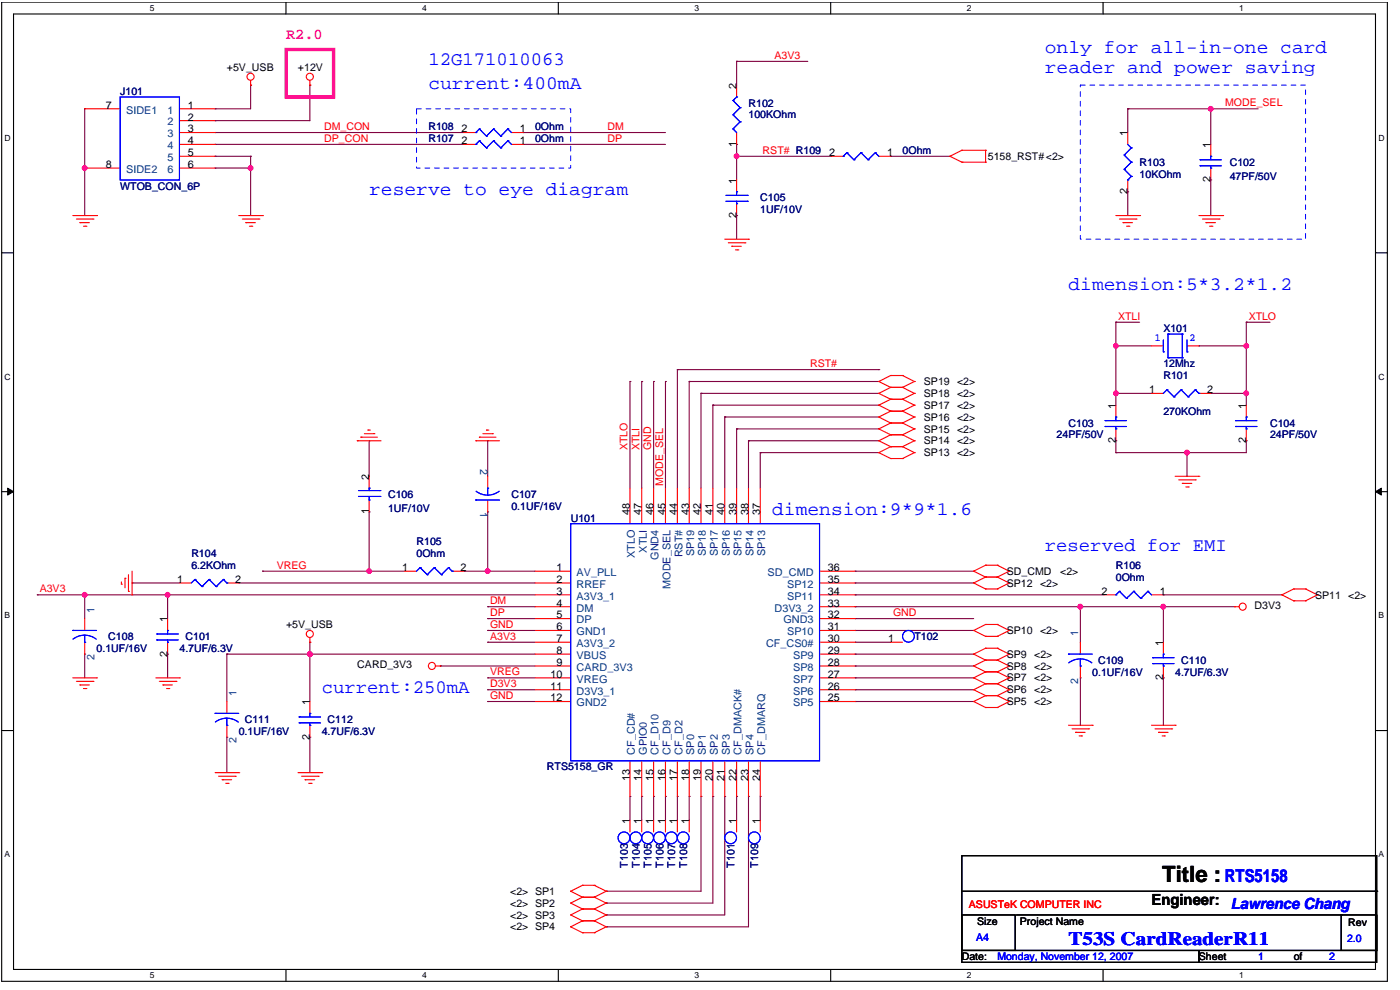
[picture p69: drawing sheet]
<svg xmlns="http://www.w3.org/2000/svg" width="297mm" height="210mm" viewBox="0 0 297 210" stroke-linecap="round" stroke-linejoin="round" font-family="sans-serif">
<defs><g id="words">
<text font-size="4.8" x="246.5" y="187.2">Title :</text>
<g font-size="4" fill="#00f">
<text x="221.7" y="11.2">only for all-in-one card</text>
<text x="90.9" y="13.7">12G171010063</text>
<text x="221.7" y="15.6">reader and power saving</text>
<text x="90.9" y="18.8">current:400mA</text>
<text x="78.3" y="41.4">reserve to eye diagram</text>
<text x="226.7" y="61.5">dimension:5*3.2*1.2</text>
<text x="163.8" y="109.3">dimension:9*9*1.6</text>
<text x="221.7" y="116.8">reserved for EMI</text>
<text x="68.3" y="147">current:250mA</text>
<text x="226.7" y="200.4">T53S CardReaderR11</text>
</g>
<text font-size="3.8" fill="#00f" x="259.9" y="187">RTS5158</text>
<text font-size="3.3" fill="#f0f" x="60.7" y="8.2">R2.0</text>
<text font-size="3.3" x="244.3" y="192">Engineer:</text>
<text font-size="3.3" fill="#00f" x="261.1" y="192.8">Lawrence Chang</text>
<g font-size="2.3">
<text x="22.5" y="23.1">7</text>
<text x="39.8" y="23.1">1</text>
<text x="156.2" y="18.8" transform="rotate(-90 156.2 18.8)">2</text>
<text x="39.8" y="28.1">3</text>
<text x="39.8" y="25.6">2</text>
<text x="97.9" y="28.1">2</text>
<text x="110.3" y="28.1">1</text>
<text x="239.2" y="28.9" transform="rotate(-90 239.2 28.9)">1</text>
<text x="22.5" y="35.6">8</text>
<text x="39.8" y="35.6">6</text>
<text x="39.8" y="33.1">5</text>
<text x="39.8" y="30.6">4</text>
<text x="97.9" y="30.6">2</text>
<text x="110.3" y="30.6">1</text>
<text x="156.2" y="31.2" transform="rotate(-90 156.2 31.2)">1</text>
<text x="175.9" y="33.1">2</text>
<text x="188.2" y="33.1">1</text>
<text x="256.8" y="31.4" transform="rotate(-90 256.8 31.4)">1</text>
<text x="156.2" y="38.9" transform="rotate(-90 156.2 38.9)">1</text>
<text x="239.2" y="41.2" transform="rotate(-90 239.2 41.2)">2</text>
<text x="256.8" y="38.7" transform="rotate(-90 256.8 38.7)">2</text>
<text x="156.2" y="46.3" transform="rotate(-90 156.2 46.3)">2</text>
<text x="243.8" y="83.4">1</text>
<text x="256.1" y="83.4">2</text>
<text x="236.7" y="86.7" transform="rotate(-90 236.7 86.7)">1</text>
<text x="264.4" y="86.7" transform="rotate(-90 264.4 86.7)">1</text>
<text x="236.7" y="94" transform="rotate(-90 236.7 94)">2</text>
<text x="264.4" y="94" transform="rotate(-90 264.4 94)">2</text>
<text x="78.3" y="101.8" transform="rotate(-90 78.3 101.8)">2</text>
<text x="78.3" y="109.1" transform="rotate(-90 78.3 109.1)">1</text>
<text x="133.6" y="109.3" transform="rotate(-90 133.6 109.3)">48</text>
<text x="136.1" y="109.3" transform="rotate(-90 136.1 109.3)">47</text>
<text x="138.6" y="109.3" transform="rotate(-90 138.6 109.3)">46</text>
<text x="141.2" y="109.3" transform="rotate(-90 141.2 109.3)">45</text>
<text x="143.7" y="109.3" transform="rotate(-90 143.7 109.3)">44</text>
<text x="146.2" y="109.3" transform="rotate(-90 146.2 109.3)">43</text>
<text x="148.7" y="109.3" transform="rotate(-90 148.7 109.3)">42</text>
<text x="151.2" y="109.3" transform="rotate(-90 151.2 109.3)">41</text>
<text x="153.7" y="109.3" transform="rotate(-90 153.7 109.3)">40</text>
<text x="156.2" y="109.3" transform="rotate(-90 156.2 109.3)">39</text>
<text x="158.8" y="109.3" transform="rotate(-90 158.8 109.3)">38</text>
<text x="161.3" y="109.3" transform="rotate(-90 161.3 109.3)">37</text>
<text x="37.6" y="123.6">1</text>
<text x="49.9" y="123.6">2</text>
<text x="85.3" y="121.1">1</text>
<text x="97.7" y="121.1">2</text>
<text x="118" y="121.1">1</text>
<text x="118" y="123.6">2</text>
<text x="175.6" y="121.1">36</text>
<text x="175.6" y="123.6">35</text>
<text x="35.5" y="132" transform="rotate(-90 35.5 132)">1</text>
<text x="118" y="126.2">3</text>
<text x="118" y="128.7">4</text>
<text x="118" y="131.2">5</text>
<text x="175.6" y="126.2">34</text>
<text x="175.6" y="128.7">33</text>
<text x="175.6" y="131.2">32</text>
<text x="233.7" y="126.2">2</text>
<text x="246" y="126.2">1</text>
<text x="118" y="133.7">6</text>
<text x="118" y="136.2">7</text>
<text x="175.6" y="133.7">31</text>
<text x="175.6" y="136.2">30</text>
<text x="188.4" y="136.2">1</text>
<text x="246.8" y="137" transform="rotate(-90 246.8 137)">1</text>
<text x="35.5" y="139.3" transform="rotate(-90 35.5 139.3)">2</text>
<text x="116.8" y="143.8">10</text>
<text x="118" y="138.7">8</text>
<text x="118" y="141.2">9</text>
<text x="175.6" y="138.7">29</text>
<text x="175.6" y="141.2">28</text>
<text x="175.6" y="143.8">27</text>
<text x="65.7" y="149.6" transform="rotate(-90 65.7 149.6)">1</text>
<text x="116.8" y="146.3">11</text>
<text x="116.8" y="148.8">12</text>
<text x="175.6" y="146.3">26</text>
<text x="175.6" y="148.8">25</text>
<text x="246.8" y="144.3" transform="rotate(-90 246.8 144.3)">2</text>
<text x="65.7" y="156.9" transform="rotate(-90 65.7 156.9)">2</text>
<text x="133.6" y="165.7" transform="rotate(-90 133.6 165.7)">13</text>
<text x="136.1" y="165.7" transform="rotate(-90 136.1 165.7)">14</text>
<text x="138.6" y="165.7" transform="rotate(-90 138.6 165.7)">15</text>
<text x="141.2" y="165.7" transform="rotate(-90 141.2 165.7)">16</text>
<text x="143.7" y="165.7" transform="rotate(-90 143.7 165.7)">17</text>
<text x="146.2" y="165.7" transform="rotate(-90 146.2 165.7)">18</text>
<text x="148.7" y="165.7" transform="rotate(-90 148.7 165.7)">19</text>
<text x="151.2" y="165.7" transform="rotate(-90 151.2 165.7)">20</text>
<text x="153.7" y="165.7" transform="rotate(-90 153.7 165.7)">21</text>
<text x="156.2" y="165.7" transform="rotate(-90 156.2 165.7)">22</text>
<text x="158.8" y="165.7" transform="rotate(-90 158.8 165.7)">23</text>
<text x="161.3" y="165.7" transform="rotate(-90 161.3 165.7)">24</text>
<text x="133.6" y="174.7" transform="rotate(-90 133.6 174.7)">1</text>
<text x="136.1" y="174.7" transform="rotate(-90 136.1 174.7)">1</text>
<text x="138.6" y="174.7" transform="rotate(-90 138.6 174.7)">1</text>
<text x="141.2" y="174.7" transform="rotate(-90 141.2 174.7)">1</text>
<text x="143.7" y="174.7" transform="rotate(-90 143.7 174.7)">1</text>
<text x="146.2" y="174.7" transform="rotate(-90 146.2 174.7)">1</text>
<text x="156.2" y="174.7" transform="rotate(-90 156.2 174.7)">1</text>
<text x="161.3" y="174.7" transform="rotate(-90 161.3 174.7)">1</text>
</g>
<g font-size="2.3" fill="#004080">
<text x="26.7" y="24.1">SIDE1</text>
<text x="35.6" y="29.1">3</text>
<text x="35.6" y="26.6">2</text>
<text x="35.6" y="24.1">1</text>
<text x="35.6" y="34.2">5</text>
<text x="35.6" y="31.6">4</text>
<text x="26.7" y="36.7">SIDE2</text>
<text x="35.6" y="36.7">6</text>
<text x="134.7" y="118.4" transform="rotate(-90 134.7 118.4)">XTLO</text>
<text x="137.2" y="117.2" transform="rotate(-90 137.2 117.2)">XTLI</text>
<text x="139.7" y="118.8" transform="rotate(-90 139.7 118.8)">GND4</text>
<text x="144.8" y="118.2" transform="rotate(-90 144.8 118.2)">RST#</text>
<text x="147.3" y="118" transform="rotate(-90 147.3 118)">SP19</text>
<text x="149.8" y="118" transform="rotate(-90 149.8 118)">SP18</text>
<text x="152.3" y="118" transform="rotate(-90 152.3 118)">SP17</text>
<text x="154.8" y="118" transform="rotate(-90 154.8 118)">SP16</text>
<text x="157.3" y="118" transform="rotate(-90 157.3 118)">SP15</text>
<text x="159.8" y="118" transform="rotate(-90 159.8 118)">SP14</text>
<text x="162.3" y="118" transform="rotate(-90 162.3 118)">SP13</text>
<text x="122.3" y="122.2">AV_PLL</text>
<text x="122.3" y="124.7">RREF</text>
<text x="142.2" y="125" transform="rotate(-90 142.2 125)">MODE_SEL</text>
<text x="162.8" y="122.2">SD_CMD</text>
<text x="167" y="124.7">SP12</text>
<text x="122.3" y="127.2">A3V3_1</text>
<text x="122.3" y="129.7">DM</text>
<text x="164.3" y="129.7">D3V3_2</text>
<text x="167" y="127.2">SP11</text>
<text x="122.3" y="132.2">DP</text>
<text x="122.3" y="134.8">GND1</text>
<text x="122.3" y="137.2">A3V3_2</text>
<text x="162.5" y="137.2">CF_CS0#</text>
<text x="166.2" y="132.2">GND3</text>
<text x="167" y="134.8">SP10</text>
<text x="122.3" y="139.8">VBUS</text>
<text x="122.3" y="142.3">CARD_3V3</text>
<text x="168.2" y="139.8">SP9</text>
<text x="168.2" y="142.3">SP8</text>
<text x="122.3" y="144.8">VREG</text>
<text x="122.3" y="147.3">D3V3_1</text>
<text x="122.3" y="149.8">GND2</text>
<text x="168.2" y="144.8">SP7</text>
<text x="168.2" y="147.3">SP6</text>
<text x="168.2" y="149.8">SP5</text>
<text x="134.7" y="160.1" transform="rotate(-90 134.7 160.1)">CF_CD#</text>
<text x="137.2" y="160.1" transform="rotate(-90 137.2 160.1)">GPIO0</text>
<text x="139.7" y="160.1" transform="rotate(-90 139.7 160.1)">CF_D10</text>
<text x="142.2" y="160.1" transform="rotate(-90 142.2 160.1)">CF_D9</text>
<text x="144.8" y="160.1" transform="rotate(-90 144.8 160.1)">CF_D2</text>
<text x="147.3" y="160.1" transform="rotate(-90 147.3 160.1)">SP0</text>
<text x="149.8" y="160.1" transform="rotate(-90 149.8 160.1)">SP1</text>
<text x="152.3" y="160.1" transform="rotate(-90 152.3 160.1)">SP2</text>
<text x="154.8" y="160.1" transform="rotate(-90 154.8 160.1)">SP3</text>
<text x="157.3" y="160.1" transform="rotate(-90 157.3 160.1)">CF_DMACK#</text>
<text x="159.8" y="160.1" transform="rotate(-90 159.8 160.1)">SP4</text>
<text x="162.3" y="160.1" transform="rotate(-90 162.3 160.1)">CF_DMARQ</text>
</g>
<g font-size="2.2">
<text x="48.1" y="15.1">+5V_USB</text>
<text x="63.2" y="15.1">+12V</text>
<text x="209.6" y="33.9">5158_RST#&lt;2&gt;</text>
<text x="196" y="81.7">SP19 &lt;2&gt;</text>
<text x="196" y="84.2">SP18 &lt;2&gt;</text>
<text x="196" y="86.7">SP17 &lt;2&gt;</text>
<text x="196" y="89.2">SP16 &lt;2&gt;</text>
<text x="196" y="91.8">SP15 &lt;2&gt;</text>
<text x="196" y="94.3">SP14 &lt;2&gt;</text>
<text x="196" y="96.8">SP13 &lt;2&gt;</text>
<text x="213.6" y="121.9">SD_CMD</text>
<text x="213.6" y="124.4">SP12 &lt;2&gt;</text>
<text x="224.9" y="121.9">&lt;2&gt;</text>
<text x="266.1" y="129.2">D3V3</text>
<text x="279" y="127">SP11 &lt;2&gt;</text>
<text x="60.7" y="133.2">+5V_USB</text>
<text x="213.6" y="134.5">SP10 &lt;2&gt;</text>
<text x="75.8" y="141.8">CARD_3V3</text>
<text x="213.6" y="139.5">SP9 &lt;2&gt;</text>
<text x="213.6" y="142.1">SP8 &lt;2&gt;</text>
<text x="213.6" y="144.6">SP7 &lt;2&gt;</text>
<text x="213.6" y="147.1">SP6 &lt;2&gt;</text>
<text x="213.6" y="149.6">SP5 &lt;2&gt;</text>
<text x="108.2" y="189.8">&lt;2&gt; SP1</text>
<text x="108.2" y="192.3">&lt;2&gt; SP2</text>
<text x="108.2" y="194.8">&lt;2&gt; SP3</text>
<text x="108.2" y="197.4">&lt;2&gt; SP4</text>
<text x="207.3" y="196.1">Size</text>
<text x="216.4" y="196.1">Project Name</text>
<text x="286" y="196.4">Rev</text>
<text x="204" y="203.6">Date:</text>
<text x="254.3" y="203.6">Sheet</text>
<text x="274.4" y="203.6">of</text>
</g>
<g font-size="2.2" fill="#f00">
<text x="164.3" y="12.5">A3V3</text>
<text x="259.9" y="22.6">MODE_SEL</text>
<text x="68.8" y="27.6">DM_CON</text>
<text x="128.9" y="27.6">DM</text>
<text x="68.8" y="30.1">DP_CON</text>
<text x="128.9" y="30.1">DP</text>
<text x="161.8" y="32.6">RST# R109</text>
<text x="237.2" y="67.8">XTLI</text>
<text x="264.9" y="67.8">XTLO</text>
<text x="171.9" y="77.9">RST#</text>
<text x="133.1" y="95.5" transform="rotate(-90 133.1 95.5)">XTLO</text>
<text x="135.6" y="95.5" transform="rotate(-90 135.6 95.5)">XTLI</text>
<text x="138.1" y="95.5" transform="rotate(-90 138.1 95.5)">GND</text>
<text x="140.7" y="103" transform="rotate(-90 140.7 103)">MODE_SEL</text>
<text x="8.4" y="125.7">A3V3</text>
<text x="58.7" y="120.7">VREG</text>
<text x="104" y="128.2">DM</text>
<text x="104" y="130.7">DP</text>
<text x="189.5" y="130.7">GND</text>
<text x="104" y="133.2">GND</text>
<text x="104" y="135.7">A3V3</text>
<text x="104" y="143.3">VREG</text>
<text x="104" y="148.3">GND</text>
<text x="104" y="145.8">D3V3</text>
<text x="205.5" y="192.6">ASUSTeK COMPUTER INC</text>
</g>
<g font-size="2.2" fill="#000080">
<text x="25.5" y="20.1">J101</text>
<text x="158.8" y="22.6">R102</text>
<text x="90.9" y="27.6">R108</text>
<text x="113.5" y="27.6">0Ohm</text>
<text x="158.8" y="25.1">100KOhm</text>
<text x="90.9" y="30.1">R107</text>
<text x="113.5" y="30.1">0Ohm</text>
<text x="191.5" y="32.7">0Ohm</text>
<text x="241.8" y="35.2">R103</text>
<text x="260.9" y="35.2">C102</text>
<text x="25.5" y="40.2">WTOB_CON_6P</text>
<text x="241.8" y="37.7">10KOhm</text>
<text x="260.9" y="38.2">47PF/50V</text>
<text x="161.3" y="42.7">C105</text>
<text x="161.3" y="45.2">1UF/10V</text>
<text x="246.8" y="70.4">X101</text>
<text x="246.8" y="77.9">12Mhz</text>
<text x="246.8" y="80.4">R101</text>
<text x="246.8" y="88">270KOhm</text>
<text x="224.1" y="93">24PF/50V</text>
<text x="226.7" y="90.5">C103</text>
<text x="269.4" y="90.5">C104</text>
<text x="269.4" y="93">24PF/50V</text>
<text x="82.3" y="105.6">C106</text>
<text x="108.5" y="105.6">C107</text>
<text x="82.3" y="108.6">1UF/10V</text>
<text x="108.5" y="108.1">0.1UF/16V</text>
<text x="121.1" y="110.6">U101</text>
<text x="40.6" y="118.2">R104</text>
<text x="88.4" y="115.6">R105</text>
<text x="88.4" y="118.2">0Ohm</text>
<text x="40.6" y="120.7">6.2KOhm</text>
<text x="236.7" y="120.7">R106</text>
<text x="236.7" y="123.2">0Ohm</text>
<text x="23" y="135.8">C108</text>
<text x="39.3" y="135.8">C101</text>
<text x="194" y="135.8">T102</text>
<text x="20.5" y="138.3">0.1UF/16V</text>
<text x="38.1" y="138.3">4.7UF/6.3V</text>
<text x="231.7" y="143.3">0.1UF/16V</text>
<text x="233" y="140.8">C109</text>
<text x="249.3" y="143.3">4.7UF/6.3V</text>
<text x="250.6" y="140.8">C110</text>
<text x="50.6" y="155.9">0.1UF/16V</text>
<text x="51.9" y="153.4">C111</text>
<text x="68.3" y="155.9">4.7UF/6.3V</text>
<text x="69.5" y="153.4">C112</text>
<text x="116" y="163.4">RTS5158_GR</text>
<text x="133.2" y="184" transform="rotate(-90 133.2 184)">T103</text>
<text x="135.7" y="184" transform="rotate(-90 135.7 184)">T104</text>
<text x="138.2" y="184" transform="rotate(-90 138.2 184)">T105</text>
<text x="140.7" y="184" transform="rotate(-90 140.7 184)">T106</text>
<text x="143.2" y="184" transform="rotate(-90 143.2 184)">T107</text>
<text x="145.8" y="184" transform="rotate(-90 145.8 184)">T108</text>
<text x="155.8" y="184" transform="rotate(-90 155.8 184)">T101</text>
<text x="160.9" y="184" transform="rotate(-90 160.9 184)">T109</text>
</g>
<g font-size="2.2" fill="#00f">
<text x="245" y="72.4">1</text>
<text x="252.3" y="72.4">2</text>
<text x="207.1" y="199.6">A4</text>
<text x="211.6" y="203.6">Monday, November 12, 2007</text>
<text x="266.9" y="203.6">1</text>
<text x="282" y="203.6">2</text>
<text x="285.8" y="199.9">2.0</text>
</g>
<g font-size="2.2" fill="#004080">
<text x="101.9" y="99.5" transform="rotate(90 101.9 99.5)">2</text>
<text x="101.9" y="108.6" transform="rotate(90 101.9 108.6)">1</text>
<text x="20" y="129.9" transform="rotate(-90 20 129.9)">1</text>
<text x="228.7" y="135" transform="rotate(-90 228.7 135)">1</text>
<text x="20" y="140" transform="rotate(-90 20 140)">2</text>
<text x="50.2" y="147.6" transform="rotate(-90 50.2 147.6)">1</text>
<text x="228.7" y="145" transform="rotate(-90 228.7 145)">2</text>
<text x="50.2" y="157.6" transform="rotate(-90 50.2 157.6)">2</text>
</g>
<g font-size="1.8">
<text x="31.8" y="2.3">5</text>
<text x="89.5" y="2.3">4</text>
<text x="147.3" y="2.3">3</text>
<text x="205.1" y="2.3">2</text>
<text x="262.9" y="2.3">1</text>
<text x="1" y="29.9">D</text>
<text x="292.4" y="29.9">D</text>
<text x="1" y="80.5">C</text>
<text x="292.4" y="80.5">C</text>
<text x="1" y="131.2">B</text>
<text x="292.4" y="131.2">B</text>
<text x="1" y="181.9">A</text>
<text x="292.4" y="181.9">A</text>
<text x="31.8" y="207.5">5</text>
<text x="89.5" y="207.5">4</text>
<text x="147.3" y="207.5">3</text>
<text x="205.1" y="207.5">2</text>
<text x="262.9" y="207.5">1</text>
</g>
</g></defs>
<path d="M.4 .4h293.9v207.8h-293.9zM2.9 3h288.9v202.6h-288.9z" fill="none" stroke="#000" stroke-width=".23"/>
<g fill="#fff">
<path d="M31.8 .7h1v2h-1z"/>
<path d="M31.8 205.9h1v2h-1z"/>
</g>
<path d="M60.7 .4v2.6M60.7 205.6v2.6" fill="none" stroke="#000" stroke-width=".23"/>
<g fill="#fff">
<path d="M89.5 .7h1v2h-1z"/>
<path d="M89.5 205.9h1v2h-1z"/>
</g>
<path d="M118.4 .4v2.6M118.4 205.6v2.6" fill="none" stroke="#000" stroke-width=".23"/>
<g fill="#fff">
<path d="M147.3 .7h1v2h-1z"/>
<path d="M147.3 205.9h1v2h-1z"/>
</g>
<path d="M176.2 .4v2.6M176.2 205.6v2.6" fill="none" stroke="#000" stroke-width=".23"/>
<g fill="#fff">
<path d="M205.1 .7h1v2h-1z"/>
<path d="M205.1 205.9h1v2h-1z"/>
</g>
<path d="M234 .4v2.6M234 205.6v2.6" fill="none" stroke="#000" stroke-width=".23"/>
<g fill="#fff">
<path d="M262.9 .7h1v2h-1z"/>
<path d="M262.9 205.9h1v2h-1z"/>
<path d="M1 28.3h1.3v2h-1.3z"/>
<path d="M292.4 28.3h1.3v2h-1.3z"/>
<path d="M1 78.9h1.3v2h-1.3z"/>
<path d="M292.4 78.9h1.3v2h-1.3z"/>
</g>
<path d="M.4 53.6h2.5M291.8 53.6h2.5" fill="none" stroke="#000" stroke-width=".23"/>
<g fill="#fff">
<path d="M1 129.6h1.2v2h-1.2z"/>
<path d="M292.4 129.6h1.2v2h-1.2z"/>
</g>
<path d="M.4 104.3h2.5M291.8 104.3h2.5" fill="none" stroke="#000" stroke-width=".23"/>
<path d="M1.6 103.6l1.3 .7-1.3 .7zM291.8 104.3l1.2-.7v1.4z" fill="#000"/>
<path d="M1.6 103.6l1.3 .7-1.3 .7zM291.8 104.3l1.2-.7v1.4z" fill="none" stroke="#000" stroke-width=".21"/>
<g fill="#fff">
<path d="M1 180.3h1.2v2h-1.2z"/>
<path d="M292.4 180.3h1.2v2h-1.2z"/>
</g>
<path d="M.4 155h2.5M291.8 155h2.5" fill="none" stroke="#000" stroke-width=".23"/>
<path d="M236.7 73.4h.1M236.7 73.4v10" fill="none" stroke="#800040" stroke-width=".23"/>
<circle cx="236.7" cy="73.4" r=".49" fill="#f0f"/>
<circle cx="236.7" cy="73.4" r=".49" fill="none" stroke="#f0f" stroke-width=".23"/>
<path d="M239.2 23.1h.1M239.2 23.1h17.7M264.4 73.4h.1M264.4 73.4v10M236.7 96h.1M236.7 96h15.1" fill="none" stroke="#800040" stroke-width=".23"/>
<circle cx="264.4" cy="73.4" r=".49" fill="#f0f"/>
<circle cx="264.4" cy="73.4" r=".49" fill="none" stroke="#f0f" stroke-width=".23"/>
<path d="M156.3 30.6h.1M156.3 33.2h.1M156.3 30.6v2.6M156.3 33.2h20.1" fill="none" stroke="#800040" stroke-width=".23"/>
<circle cx="156.3" cy="33.1" r=".49" fill="#f0f"/>
<circle cx="156.3" cy="33.1" r=".49" fill="none" stroke="#f0f" stroke-width=".23"/>
<path d="M156.3 13h.1M156.3 13v5.1M156.3 33.2h.1M156.3 33.2v5M256.9 38.2h.1M256.9 23.1h.1M256.9 23.1v7.5M256.9 38.2v7.5M256.9 23.1h10M156.3 45.7h.1M156.3 45.7v5" fill="none" stroke="#800040" stroke-width=".23"/>
<circle cx="256.8" cy="23.1" r=".49" fill="#f0f"/>
<circle cx="256.8" cy="23.1" r=".49" fill="none" stroke="#f0f" stroke-width=".23"/>
<path d="M239.2 40.7h.1M239.2 40.7v5M264.4 83.4h.1M264.4 83.4v2.5" fill="none" stroke="#800040" stroke-width=".23"/>
<circle cx="264.4" cy="83.4" r=".49" fill="#f0f"/>
<circle cx="264.4" cy="83.4" r=".49" fill="none" stroke="#f0f" stroke-width=".23"/>
<path d="M236.7 83.4h.1M236.7 83.4v2.5" fill="none" stroke="#800040" stroke-width=".23"/>
<circle cx="236.7" cy="83.4" r=".49" fill="#f0f"/>
<circle cx="236.7" cy="83.4" r=".49" fill="none" stroke="#f0f" stroke-width=".23"/>
<path d="M251.8 96h.1M251.8 96h12.6" fill="none" stroke="#800040" stroke-width=".23"/>
<circle cx="251.8" cy="96" r=".49" fill="#f0f"/>
<circle cx="251.8" cy="96" r=".49" fill="none" stroke="#f0f" stroke-width=".23"/>
<g fill="none" stroke="#800040" stroke-width=".23">
<path d="M18 35.6h.1M18 35.6v10.1M45.6 28.1h.1M45.6 30.6h.1M45.6 28.1h52.8M45.6 30.6h52.8M111 30.6h.1M111 28.1h.1M111 28.1h30.2M111 30.6h30.2M239.2 23.1h.1M239.2 23.1v5"/>
<path d="M236.7 68.4h.1M236.7 73.4h.1M236.7 68.4v5M236.7 68.4h5.1M236.7 73.4h7.6M254.3 73.4h.1M264.4 68.4h.1M264.4 68.4h5M264.4 68.4v5h-10.1M236.7 93.5h.1M236.7 83.4h.1M236.7 93.5v2.5"/>
<path d="M236.7 83.4h7.6M251.8 96h.1M251.8 96v5M256.9 83.4h.1M256.9 83.4h7.5M264.4 93.5h.1M264.4 93.5v2.5"/>
</g>
<circle cx="18" cy="35.6" r=".49" fill="#f0f"/>
<circle cx="18" cy="35.6" r=".49" fill="none" stroke="#f0f" stroke-width=".23"/>
<g fill="none" stroke="#800040" stroke-width=".23">
<path d="M18 23.1h.1M18 23.1v12.5M146.2 80.9h.1M146.2 80.9h40.2M146.2 80.9v22.7M148.7 83.4h.1M148.7 83.4h37.7M148.7 83.4v20.2M151.2 85.9h.1M151.2 85.9h35.2M151.2 85.9v17.7M153.7 88.5h.1"/>
<path d="M153.7 88.5h32.7M153.7 88.5v15.1M156.3 91h.1M156.3 91h30.1M156.3 91v12.6M158.8 93.5h.1M158.8 93.5h27.6M158.8 93.5v10.1M161.3 96h.1M161.3 96h25.1M161.3 96v7.6M48.1 138.8h.1"/>
<path d="M48.1 138.8h65.4M55.7 121.2h.1M55.7 121.2h22.6M65.7 136.2h.1M65.7 138.8h.1M65.7 136.2v2.6M98.4 121.2h.1M98.4 121.2h5.1M181.4 136.2h.1M181.4 136.2h7.5M246.8 128.7h.1M246.8 128.7h15.1"/>
<path d="M246.8 128.7v7.5M128.6 196.6h.1M128.6 189h.1M128.6 191.6h.1M128.6 194.1h.1M128.6 196.6h30.2M128.6 189h20.1M128.6 191.6h22.6M128.6 194.1h25.1"/>
</g>
<circle cx="65.7" cy="138.7" r=".5" fill="#f0f"/>
<circle cx="65.7" cy="138.7" r=".5" fill="none" stroke="#f0f" stroke-width=".23"/>
<path d="M18 126.2h.1M18 126.2h17.6" fill="none" stroke="#800040" stroke-width=".23"/>
<circle cx="18" cy="126.2" r=".5" fill="#f0f"/>
<circle cx="18" cy="126.2" r=".5" fill="none" stroke="#f0f" stroke-width=".23"/>
<g fill="none" stroke="#800040" stroke-width=".23">
<path d="M143.7 78.4h.1M143.7 78.4v25.2M133.6 80.9h.1M133.6 80.9v22.7M136.1 80.9h.1M136.1 80.9v22.7M138.7 80.9h.1M138.7 80.9v22.7M141.2 80.9h.1M141.2 80.9v22.7M18 138.8h.1M18 138.8v5"/>
<path d="M78.3 121.2h.1M78.3 121.2h7.5M103.5 128.7h.1M103.5 131.2h.1M103.5 133.7h.1M103.5 128.7h10M103.5 131.2h10M103.5 133.7h10M181.4 133.7h.1M181.4 131.2h.1M181.4 138.8h.1M181.4 121.2h.1"/>
<path d="M181.4 128.7h.1M181.4 123.7h.1M181.4 128.7h47.8M181.4 131.2h25.2M181.4 133.7h25.2M181.4 138.8h25.2M181.4 121.2h25.2M181.4 123.7h25.2M93.4 141.3h.1M93.4 141.3h20.1M103.5 143.8h.1M103.5 148.8h.1"/>
<path d="M103.5 143.8h10M103.5 148.8h10M181.4 148.8h.1M181.4 146.3h.1M181.4 141.3h.1M181.4 143.8h.1M181.4 141.3h25.2M181.4 143.8h25.2M181.4 148.8h25.2M181.4 146.3h25.2M148.7 168.9h.1M148.7 168.9v20.1"/>
<path d="M151.2 168.9h.1M151.2 168.9v22.7M153.7 168.9h.1M153.7 168.9v25.2M158.8 168.9h.1M158.8 168.9v27.7"/>
</g>
<circle cx="78.3" cy="121.1" r=".49" fill="#f0f"/>
<circle cx="78.3" cy="121.1" r=".49" fill="none" stroke="#f0f" stroke-width=".23"/>
<path d="M103.5 108.6h.1M103.5 108.6v12.6M7.9 126.2h.1M7.9 126.2h10.1" fill="none" stroke="#800040" stroke-width=".23"/>
<circle cx="103.5" cy="121.1" r=".49" fill="#f0f"/>
<circle cx="103.5" cy="121.1" r=".49" fill="none" stroke="#f0f" stroke-width=".23"/>
<g fill="none" stroke="#800040" stroke-width=".23">
<path d="M78.3 93.5h.1M78.3 93.5v7.5M103.5 93.5h.1M103.5 93.5v7.5M78.3 108.6h.1M78.3 108.6v12.6M18 126.2h.1M18 126.2v5M28 123.7h.1M28 123.7h10.1M50.6 123.7h.1M50.6 123.7h62.9"/>
<path d="M103.5 136.2h.1M103.5 136.2h10M181.4 126.2h.1M181.4 126.2h52.8M229.2 128.7h.1M229.2 128.7v7.5M48.1 156.4h.1M48.1 156.4v7.5M103.5 146.3h.1M103.5 146.3h10M246.8 143.8h.1M246.8 143.8v10"/>
</g>
<circle cx="229.2" cy="128.7" r=".5" fill="#f0f"/>
<circle cx="229.2" cy="128.7" r=".5" fill="none" stroke="#f0f" stroke-width=".23"/>
<path d="M35.6 138.8h.1M35.6 126.2h.1M35.6 126.2v5M35.6 138.8v5" fill="none" stroke="#800040" stroke-width=".23"/>
<circle cx="35.5" cy="126.2" r=".49" fill="#f0f"/>
<circle cx="35.5" cy="126.2" r=".49" fill="none" stroke="#f0f" stroke-width=".23"/>
<path d="M35.6 126.2h.1M35.6 126.2h77.9M48.1 138.8h.1M48.1 138.8v10M65.7 138.8h.1M65.7 138.8v10M103.5 121.2h.1M103.5 121.2h10M229.2 143.8h.1M229.2 143.8v10M133.6 168.9h.1M133.6 168.9v5.1" fill="none" stroke="#800040" stroke-width=".23"/>
<circle cx="65.7" cy="138.7" r=".5" fill="#f0f"/>
<circle cx="65.7" cy="138.7" r=".5" fill="none" stroke="#f0f" stroke-width=".23"/>
<path d="M229.2 128.7h.1M229.2 128.7h17.6M246.8 126.2h.1M246.8 126.2h25.1M65.7 156.4h.1M65.7 156.4v7.5" fill="none" stroke="#800040" stroke-width=".23"/>
<circle cx="246.8" cy="128.7" r=".49" fill="#f0f"/>
<circle cx="246.8" cy="128.7" r=".49" fill="none" stroke="#f0f" stroke-width=".23"/>
<g fill="none" stroke="#800040" stroke-width=".23">
<path d="M53.2 18.1h.1M53.2 18.1v5h-7.6M65.7 18.1h.1M65.7 18.1v7.5h-20.1M45.6 23.1h.1M45.6 25.6h.1M53.2 35.6h.1M53.2 35.6v10.1M136.1 168.9h.1M136.1 168.9v5.1M138.7 168.9h.1M138.7 168.9v5.1"/>
<path d="M141.2 168.9h.1M141.2 168.9v5.1M143.7 168.9h.1M143.7 168.9v5.1M146.2 168.9h.1M146.2 168.9v5.1M156.3 168.9h.1M156.3 168.9v5.1M161.3 168.9h.1M161.3 168.9v5.1"/>
</g>
<circle cx="53.2" cy="35.6" r=".49" fill="#f0f"/>
<circle cx="53.2" cy="35.6" r=".49" fill="none" stroke="#f0f" stroke-width=".23"/>
<path d="M156.3 13h.1M156.3 13h15.1M45.6 33.2h.1M45.6 35.6h.1M45.6 33.2h7.6M53.2 33.2h.1M53.2 33.2v2.4h-7.6M188.9 33.2h.1M188.9 33.2h12.6M143.7 78.4h42.7M186.4 78.4h.1" fill="none" stroke="#800040" stroke-width=".23"/>
<g fill="none" stroke="#f00" stroke-width=".23">
<path d="M53.2 18.1h.1M53.2 17v1.1M65.7 18.1h.1M65.7 17v1.1M156.3 18.1v2.5M18 35.6h7.5M18 23.1h7.5M38.1 28.1h7.5M38.1 33.2h7.5M38.1 35.6h7.5M38.1 30.6h7.5M38.1 25.6h7.5"/>
<path d="M38.1 23.1h7.5M98.4 28.1h2.5M98.4 30.6h2.5M108.5 28.1h2.5M108.5 30.6h2.5M156.3 28.1v2.5M156.3 38.2v2.5M176.4 33.2h2.5M186.4 33.2h2.5M201.5 33.2h.1M201.5 33.2l2.5 1.2M204 31.9h.1"/>
<path d="M204 34.4h.1M204 31.9l-2.5 1.3M204 31.9h5.1M204 34.4h5.1M209.1 31.9h.1M209.1 34.4h.1M209.1 31.9v2.5M239.2 28.1v2.5M239.2 38.2v2.5M256.9 30.6v2.6M256.9 35.6v2.6M15.4 45.7h5.1"/>
<path d="M16.2 46.5h3.5M16.9 47.2h.1M16.9 47.2h2.1M17.7 48h.5M18.2 48h.1M19.7 46.5h.1M20.5 45.7h.1M50.6 45.7h5.1M51.4 46.5h3.5M52.1 47.2h.1M52.1 47.2h2.1M52.9 48h.5"/>
<path d="M53.4 48h.1M54.9 46.5h.1M55.7 45.7h.1M153.7 50.7h5.1M154.5 51.5h3.5M155.3 52.2h.1M155.3 52.2h2M156 53h.5M156.3 43.2v2.5M156.5 53h.1M158 51.5h.1M158.8 50.7h.1"/>
<path d="M236.7 45.7h5.1M237.5 46.5h3.5M238.2 47.2h.1M238.2 47.2h2.1M239 48h.5M239.5 48h.1M241 46.5h.1M241.8 45.7h.1M254.3 45.7h5.1M255.1 46.5h3.5M255.8 47.2h.1M255.8 47.2h2"/>
<path d="M256.6 48h.5M257.1 48h.1M258.6 46.5h.1M259.4 45.7h.1M188.9 79.7h.1M188.9 79.7l-2.5 1.2M188.9 79.7h2.6M191.5 79.7h.1M191.5 79.7l2.5 1.2M244.3 73.4h2.5M251.8 73.4h2.5M75.8 93.5h.1"/>
<path d="M75.8 93.5h5M76.6 92.7h.1M76.6 92.7h3.5M77.3 92h2M78.1 91.2h.1M78.1 91.2h.5M79.3 92h.1M100.9 93.5h.1M100.9 93.5h5.1M101.7 92.7h.1M101.7 92.7h3.5M102.4 92h2.1"/>
<path d="M103.2 91.2h.1M103.2 91.2h.5M104.5 92h.1M186.4 80.9h.1M186.4 83.4h.1M186.4 85.9h.1M186.4 88.5h.1M186.4 91h.1M186.4 93.5h.1M186.4 96h.1M186.4 80.9l2.5 1.3M186.4 83.4l2.5 1.3"/>
<path d="M186.4 85.9l2.5 1.3M186.4 88.5l2.5 1.2M186.4 91l2.5 1.2M186.4 93.5l2.5 1.2M186.4 96l2.5 1.3M188.9 82.2h.1M188.9 84.7h.1M188.9 87.2h.1M188.9 89.7h.1M188.9 92.2h.1M188.9 94.7h.1M188.9 97.3h.1"/>
<path d="M188.9 82.2h2.6M188.9 82.2l-2.5 1.2M188.9 84.7h2.6M188.9 84.7l-2.5 1.2M188.9 87.2h2.6M188.9 87.2l-2.5 1.3M188.9 89.7h2.6M188.9 89.7l-2.5 1.3M188.9 92.2h2.6M188.9 92.2l-2.5 1.3M188.9 94.7h2.6M188.9 94.7l-2.5 1.3"/>
<path d="M188.9 97.3h2.6M191.5 82.2h.1M191.5 84.7h.1M191.5 87.2h.1M191.5 89.7h.1M191.5 92.2h.1M191.5 94.7h.1M191.5 97.3h.1M191.5 82.2l2.5 1.2M191.5 84.7l2.5 1.2M191.5 87.2l2.5 1.3M191.5 89.7l2.5 1.3"/>
<path d="M191.5 92.2l2.5 1.3M191.5 94.7l2.5 1.3M194 80.9h.1M194 83.4h.1M194 85.9h.1M194 88.5h.1M194 91h.1M194 93.5h.1M194 96h.1M194 80.9l-2.5 1.3M194 83.4l-2.5 1.3M194 85.9l-2.5 1.3"/>
<path d="M194 88.5l-2.5 1.2M194 91l-2.5 1.2M194 93.5l-2.5 1.2M194 96l-2.5 1.3M236.7 85.9v2.6M236.7 91v2.5M244.3 83.4h2.5M254.3 83.4h2.6M264.4 85.9v2.6M264.4 91v2.5M78.3 101v2.6M78.3 106.1v2.5"/>
<path d="M103.5 101v2.6M103.5 106.1v2.5M133.6 103.6v7.5M136.1 103.6v7.5M138.7 103.6v7.5M141.2 103.6v7.5M143.7 103.6v7.5M146.2 103.6v7.5M148.7 103.6v7.5M151.2 103.6v7.5M153.7 103.6v7.5M156.3 103.6v7.5"/>
<path d="M158.8 103.6v7.5M161.3 103.6v7.5M209.1 119.9h.1M209.1 119.9l-2.5 1.3M209.1 119.9h2.5M211.6 119.9h.1M211.6 119.9l2.5 1.3M249.3 101h5M250.1 101.8h3.5M250.8 102.5h.1M250.8 102.5h2M251.6 103.3h.5"/>
<path d="M252.1 103.3h.1M253.6 101.8h.1M254.3 101h.1M18 131.2v2.5M18 136.2v2.6M25.8 123.9h.1M25.8 123.4v.5M26.5 122.7h.1M26.5 122.7v2M27.3 125.4h.1M27.3 121.9v3.5M28 126.2h.1"/>
<path d="M28 121.2v5M35.6 131.2v2.5M35.6 136.2v2.6M38.1 123.7h2.5M48.1 123.7h2.5M65.7 136.2h.1M65.7 135.2v1M85.8 121.2h2.6M95.9 121.2h2.5M113.5 128.7h7.6M113.5 121.2h7.6M113.5 123.7h7.6"/>
<path d="M113.5 126.2h7.6M113.5 131.2h7.6M113.5 133.7h7.6M113.5 136.2h7.6M113.5 138.8h7.6M173.9 128.7h7.5M173.9 121.2h7.5M173.9 123.7h7.5M173.9 126.2h7.5M173.9 131.2h7.5M173.9 133.7h7.5M173.9 136.2h7.5"/>
<path d="M173.9 138.8h7.5M188.9 136.2h2.6M206.6 121.2h.1M206.6 123.7h.1M206.6 133.7h.1M206.6 138.8h.1M206.6 121.2l2.5 1.2M206.6 123.7l2.5 1.2M206.6 133.7l2.5 1.3M206.6 138.8l2.5 1.2M209.1 122.4h.1M209.1 124.9h.1"/>
<path d="M209.1 132.5h.1M209.1 135h.1M209.1 137.5h.1M209.1 124.9h2.5M209.1 122.4h2.5M209.1 122.4l-2.5 1.3M209.1 132.5l-2.5 1.2M209.1 132.5h2.5M209.1 135h2.5M209.1 137.5l-2.5 1.3M209.1 137.5h2.5M211.6 122.4h.1"/>
<path d="M211.6 124.9h.1M211.6 132.5h.1M211.6 135h.1M211.6 137.5h.1M211.6 122.4l2.5 1.3M211.6 132.5l2.5 1.2M211.6 137.5l2.5 1.3M214.1 121.2h.1M214.1 123.7h.1M214.1 133.7h.1M214.1 138.8h.1M214.1 121.2l-2.5 1.2"/>
<path d="M214.1 123.7l-2.5 1.2M214.1 133.7l-2.5 1.3M214.1 138.8l-2.5 1.2M229.2 136.2v2.6M234.2 126.2h2.5M244.3 126.2h2.5M246.8 136.2v2.6M261.9 128.7h.1M261.9 128.7h1M271.9 126.2h.1M271.9 126.2l2.5 1.2M274.4 124.9h.1"/>
<path d="M274.4 127.4h.1M274.4 124.9l-2.5 1.3M274.4 124.9h2.6M274.4 127.4h2.6M277 124.9h.1M277 127.4h.1M277 124.9l2.5 1.3M279.5 126.2h.1M279.5 126.2l-2.5 1.2M15.4 143.8h5.1M16.2 144.5h3.5M16.9 145.3h.1"/>
<path d="M16.9 145.3h2.1M17.7 146.1h.5M18.2 146.1h.1M19.7 144.5h.1M20.5 143.8h.1M33.1 143.8h5M33.8 144.5h3.5M34.6 145.3h.1M34.6 145.3h2M35.3 146.1h.5M35.8 146.1h.1M37.3 144.5h.1"/>
<path d="M38.1 143.8h.1M48.1 148.8v2.5M48.1 153.8v2.6M65.7 148.8v2.5M65.7 153.8v2.6M92.4 141.3h1M93.4 141.3h.1M113.5 141.3h7.6M113.5 143.8h7.6M113.5 146.3h7.6M113.5 148.8h7.6M173.9 141.3h7.5"/>
<path d="M173.9 143.8h7.5M173.9 146.3h7.5M173.9 148.8h7.5M206.6 141.3h.1M206.6 143.8h.1M206.6 146.3h.1M206.6 148.8h.1M206.6 141.3l2.5 1.2M206.6 143.8l2.5 1.2M206.6 146.3l2.5 1.3M206.6 148.8l2.5 1.3M209.1 140h.1"/>
<path d="M209.1 142.5h.1M209.1 145h.1M209.1 147.6h.1M209.1 150.1h.1M209.1 140h2.5M209.1 140l-2.5 1.3M209.1 142.5h2.5M209.1 142.5l-2.5 1.3M209.1 145h2.5M209.1 145l-2.5 1.3M209.1 147.6h2.5M209.1 147.6l-2.5 1.2"/>
<path d="M209.1 150.1h2.5M211.6 140h.1M211.6 142.5h.1M211.6 145h.1M211.6 147.6h.1M211.6 150.1h.1M211.6 140l2.5 1.3M211.6 142.5l2.5 1.3M211.6 145l2.5 1.3M211.6 147.6l2.5 1.2M214.1 141.3h.1M214.1 143.8h.1"/>
<path d="M214.1 146.3h.1M214.1 148.8h.1M214.1 141.3l-2.5 1.2M214.1 143.8l-2.5 1.2M214.1 146.3l-2.5 1.3M214.1 148.8l-2.5 1.3M226.7 153.8h5M227.4 154.6h3.5M228.2 155.3h.1M228.2 155.3h2M228.9 156.1h.5M229.2 141.3v2.5"/>
<path d="M229.4 156.1h.1M230.9 154.6h.1M231.7 153.8h.1M244.3 153.8h5M245 154.6h3.6M245.8 155.3h.1M245.8 155.3h2M246.5 156.1h.5M246.8 141.3v2.5M247 156.1h.1M248.6 154.6h.1M249.3 153.8h.1"/>
<path d="M45.6 163.9h5M46.4 164.7h3.5M47.1 165.4h.1M47.1 165.4h2M47.9 166.2h.5M48.4 166.2h.1M49.9 164.7h.1M50.6 163.9h.1M63.2 163.9h5.1M64 164.7h3.5M64.7 165.4h.1M64.7 165.4h2.1"/>
<path d="M65.5 166.2h.5M66 166.2h.1M67.5 164.7h.1M68.3 163.9h.1M133.6 161.4v7.5M133.6 174v2.5M136.1 161.4v7.5M136.1 174v2.5M138.7 161.4v7.5M138.7 174v2.5M141.2 161.4v7.5M141.2 174v2.5"/>
<path d="M143.7 161.4v7.5M143.7 174v2.5M146.2 161.4v7.5M146.2 174v2.5M148.7 161.4v7.5M151.2 161.4v7.5M153.7 161.4v7.5M156.3 161.4v7.5M156.3 174v2.5M158.8 161.4v7.5M161.3 161.4v7.5M161.3 174v2.5"/>
<path d="M121.1 189h.1M121.1 191.6h.1M121.1 194.1h.1M121.1 196.6h.1M121.1 189l2.5 1.3M121.1 191.6l2.5 1.2M121.1 194.1l2.5 1.2M121.1 196.6l2.5 1.2M123.6 187.8h.1M123.6 190.3h.1M123.6 192.8h.1M123.6 195.3h.1"/>
<path d="M123.6 197.8h.1M123.6 187.8h2.5M123.6 187.8l-2.5 1.2M123.6 190.3h2.5M123.6 190.3l-2.5 1.3M123.6 192.8h2.5M123.6 192.8l-2.5 1.3M123.6 195.3h2.5M123.6 195.3l-2.5 1.3M123.6 197.8h2.5M126.1 187.8h.1M126.1 190.3h.1"/>
<path d="M126.1 192.8h.1M126.1 195.3h.1M126.1 197.8h.1M126.1 187.8l2.5 1.2M126.1 190.3l2.5 1.3M126.1 192.8l2.5 1.3M126.1 195.3l2.5 1.3M128.6 189h.1M128.6 191.6h.1M128.6 194.1h.1M128.6 196.6h.1M128.6 189l-2.5 1.3"/>
<path d="M128.6 191.6l-2.5 1.2M128.6 194.1l-2.5 1.2M128.6 196.6l-2.5 1.2"/>
<circle cx="53.2" cy="16.3" r=".75"/>
<circle cx="65.7" cy="16.3" r=".75"/>
<circle cx="65.7" cy="134.5" r=".75"/>
<circle cx="263.6" cy="128.7" r=".75"/>
<circle cx="91.6" cy="141.3" r=".75"/>
</g>
<path d="M204 181.5h88.1v20.1h-88.1zM204 194.1h11.4v7.5h-11.4zM204 189h88.1M215.6 194.1h68.9M284.5 194.1h7.6v7.5h-7.6zM284.5 194.1h.1M292.1 189h.1M204 201.6h50.3v2.5h-50.3zM254.3 201.6h37.8v2.5h-37.8z" fill="none" stroke="#000" stroke-width=".23"/>
<path d="M229.2 18.1h47.8v32.6h-47.8zM88.4 23.1h32.7v12.5h-32.7z" fill="none" stroke="#00f" stroke-width=".21" stroke-dasharray="1 1 1 1 1 1 1 1"/>
<path d="M60.7 10.5h10.1v10.1h-10.1z" fill="none" stroke="#f0f" stroke-width=".74"/>
<g fill="none" stroke="#00f" stroke-width=".23">
<path d="M25.5 20.6h12.6v17.6h-12.6zM100.9 28.1h.1M100.9 30.6h.1M101.7 27.4h.1M101.7 29.9h.1M101.7 27.4l-.8 .7M101.7 27.4l1.5 1.5M101.7 29.9l-.8 .7M101.7 29.9l1.5 1.5M103.2 28.9h.1M103.2 31.4h.1M104.7 27.4h.1"/>
<path d="M104.7 29.9h.1M104.7 27.4l-1.5 1.5M104.7 27.4l1.5 1.5M104.7 29.9l-1.5 1.5M104.7 29.9l1.5 1.5M106.2 28.9h.1M106.2 31.4h.1M107.7 27.4h.1M107.7 29.9h.1M107.7 27.4l-1.5 1.5M107.7 27.4l.8 .7M107.7 29.9l-1.5 1.5"/>
<path d="M107.7 29.9l.8 .7M155.5 21.3h.1M155.5 27.4h.1M155.5 24.3h.1M155.5 21.3l1.5 1.5M155.5 27.4l.8 .7M155.5 24.3l1.5 1.5M156.3 20.6h.1M156.3 20.6l-.8 .7M157 22.8h.1M157 25.8h.1M157 22.8l-1.5 1.5"/>
<path d="M157 25.8l-1.5 1.6M178.9 33.2h.1M179.7 32.4h.1M179.7 32.4l-.8 .8M179.7 32.4l1.5 1.5M181.2 33.9h.1M182.7 32.4h.1M182.7 32.4l-1.5 1.5M182.7 32.4l1.5 1.5M184.2 33.9h.1M185.7 32.4h.1M185.7 32.4l-1.5 1.5"/>
<path d="M185.7 32.4l.7 .8M238.5 35.9h.1M238.5 32.9h.1M238.5 35.9l1.5 1.5M238.5 32.9l1.5 1.5M239.2 38.2h.1M239.2 30.6l.8 .8M240 37.4h.1M240 31.4h.1M240 34.4h.1M240 37.4l-.8 .8M240 34.4l-1.5 1.5"/>
<path d="M240 31.4l-1.5 1.5M254.6 33.9h.1M254.6 35.2h.1M254.6 33.9h4.5M254.6 35.2h4.5M256.9 33.2h.1M256.9 35.6h.1M256.9 33.2v.7M256.9 35.2v.4M154 41.4h4.5M154 42.7h4.5M156.3 40.7h.1"/>
<path d="M156.3 43.2h.1M156.3 40.7v.7M156.3 42.7v.5M158.5 41.4h.1M158.5 42.7h.1M246.8 74.6h.1M246.8 72.1v2.5M247.8 75.9h.1M247.8 70.9h.1M247.8 70.9v5M247.8 75.9h3M247.8 70.9h3"/>
<path d="M250.8 75.9h.1M250.8 70.9h.1M250.8 70.9v5M251.8 74.6h.1M251.8 72.1v2.5M234.5 89.2h.1M234.5 90.5h.1M234.5 89.2h4.5M234.5 90.5h4.5M236.7 88.5h.1M236.7 91h.1M236.7 88.5v.7"/>
<path d="M236.7 90.5v.5M247.5 82.7h.1M247.5 82.7l1.6 1.5M247.5 82.7l-.7 .7M249.1 84.2h.1M250.6 82.7h.1M250.6 82.7l1.5 1.5M250.6 82.7l-1.5 1.5M252.1 84.2h.1M253.6 82.7h.1M253.6 82.7l.7 .7M253.6 82.7l-1.5 1.5"/>
<path d="M254.3 83.4h.1M262.1 89.2h.1M262.1 90.5h.1M262.1 89.2h4.6M262.1 90.5h4.6M264.4 88.5h.1M264.4 91h.1M264.4 88.5v.7M264.4 90.5v.5M76 105.3h4.6M76 104.1h4.6M78.3 106.1h.1"/>
<path d="M78.3 103.6h.1M78.3 103.6v.5M78.3 105.3v.8M80.6 105.3h.1M80.6 104.1h.1M100.9 106.1h.1M100.9 106.1h5.1M101 104.2a4 4 0 0 0 4.9 0M103.5 103.6h.1M103.5 103.6v1.5M121.1 111.1h52.8v50.3h-52.8zM15.4 133.7h.1"/>
<path d="M15.4 133.7h5.1M18 134.7l-1.1 .2-1.4 .7M18 134.7l1 .2 1.4 .7M18 136.2h.1M18 134.7v1.5M33.3 134.5h.1M33.3 135.7h.1M33.3 134.5h4.5M33.3 135.7h4.5M35.6 133.7h.1M35.6 136.2h.1M35.6 133.7v.8"/>
<path d="M35.6 135.7v.5M41.4 122.9h.1M41.4 122.9l1.5 1.5M41.4 122.9l-.8 .8M42.9 124.4h.1M44.4 122.9h.1M44.4 122.9l1.5 1.5M44.4 122.9l-1.5 1.5M45.9 124.4h.1M47.4 122.9h.1M47.4 122.9l.7 .8M47.4 122.9l-1.5 1.5"/>
<path d="M48.1 123.7h.1M89.1 120.4h.1M89.1 120.4l1.5 1.5M89.1 120.4l-.7 .8M90.6 121.9h.1M92.1 120.4h.1M92.1 120.4l1.6 1.5M92.1 120.4l-1.5 1.5M93.7 121.9h.1M95.2 120.4h.1M95.2 120.4l.7 .8M95.2 120.4l-1.5 1.5"/>
<path d="M95.9 121.2h.1M226.7 138.8h.1M226.7 138.8h5M229.2 139.8l-1.1 .1-1.4 .7M229.2 139.8l1 .1 1.4 .7M229.2 139.8v1.5M236.7 126.2h.1M237.5 125.4h.1M237.5 125.4l-.8 .8M237.5 125.4l1.5 1.5M239 126.9h.1M240.5 125.4h.1"/>
<path d="M240.5 125.4l-1.5 1.5M240.5 125.4l1.5 1.5M242 126.9h.1M243.5 125.4h.1M243.5 125.4l-1.5 1.5M243.5 125.4l.8 .8M244.5 139.5h.1M244.5 139.5h4.6M246.8 138.8h.1M246.8 138.8v.7M45.6 151.3h.1M45.6 151.3h5"/>
<path d="M48.1 152.3l-1 .2-1.4 .7M48.1 152.3l1.1 .2 1.4 .7M48.1 153.8h.1M48.1 152.3v1.5M63.5 152.1h.1M63.5 153.3h.1M63.5 152.1h4.5M63.5 153.3h4.5M65.7 151.3h.1M65.7 153.8h.1M65.7 151.3v.8M65.7 153.3v.5"/>
<path d="M229.2 141.3h.1M244.5 140.8h.1M244.5 140.8h4.6M246.8 141.3h.1M246.8 140.8v.5"/>
<circle cx="192.7" cy="135" r="1.24"/>
<circle cx="132.4" cy="177.7" r="1.25"/>
<circle cx="134.9" cy="177.7" r="1.24"/>
<circle cx="137.4" cy="177.7" r="1.25"/>
<circle cx="139.9" cy="177.7" r="1.25"/>
<circle cx="142.4" cy="177.7" r="1.25"/>
<circle cx="144.9" cy="177.7" r="1.25"/>
<circle cx="155" cy="177.7" r="1.25"/>
<circle cx="160" cy="177.7" r="1.24"/>
</g>
<circle cx="236.7" cy="73.4" r=".49" fill="#f0f"/>
<circle cx="236.7" cy="73.4" r=".49" fill="none" stroke="#f0f" stroke-width=".23"/>
<circle cx="264.4" cy="73.4" r=".49" fill="#f0f"/>
<circle cx="264.4" cy="73.4" r=".49" fill="none" stroke="#f0f" stroke-width=".23"/>
<circle cx="156.3" cy="33.1" r=".49" fill="#f0f"/>
<circle cx="156.3" cy="33.1" r=".49" fill="none" stroke="#f0f" stroke-width=".23"/>
<circle cx="256.8" cy="23.1" r=".49" fill="#f0f"/>
<circle cx="256.8" cy="23.1" r=".49" fill="none" stroke="#f0f" stroke-width=".23"/>
<circle cx="264.4" cy="83.4" r=".49" fill="#f0f"/>
<circle cx="264.4" cy="83.4" r=".49" fill="none" stroke="#f0f" stroke-width=".23"/>
<circle cx="236.7" cy="83.4" r=".49" fill="#f0f"/>
<circle cx="236.7" cy="83.4" r=".49" fill="none" stroke="#f0f" stroke-width=".23"/>
<circle cx="251.8" cy="96" r=".49" fill="#f0f"/>
<circle cx="251.8" cy="96" r=".49" fill="none" stroke="#f0f" stroke-width=".23"/>
<circle cx="18" cy="35.6" r=".49" fill="#f0f"/>
<circle cx="18" cy="35.6" r=".49" fill="none" stroke="#f0f" stroke-width=".23"/>
<circle cx="65.7" cy="138.7" r=".5" fill="#f0f"/>
<circle cx="65.7" cy="138.7" r=".5" fill="none" stroke="#f0f" stroke-width=".23"/>
<circle cx="18" cy="126.2" r=".5" fill="#f0f"/>
<circle cx="18" cy="126.2" r=".5" fill="none" stroke="#f0f" stroke-width=".23"/>
<circle cx="78.3" cy="121.1" r=".49" fill="#f0f"/>
<circle cx="78.3" cy="121.1" r=".49" fill="none" stroke="#f0f" stroke-width=".23"/>
<circle cx="103.5" cy="121.1" r=".49" fill="#f0f"/>
<circle cx="103.5" cy="121.1" r=".49" fill="none" stroke="#f0f" stroke-width=".23"/>
<circle cx="229.2" cy="128.7" r=".5" fill="#f0f"/>
<circle cx="229.2" cy="128.7" r=".5" fill="none" stroke="#f0f" stroke-width=".23"/>
<circle cx="35.5" cy="126.2" r=".49" fill="#f0f"/>
<circle cx="35.5" cy="126.2" r=".49" fill="none" stroke="#f0f" stroke-width=".23"/>
<circle cx="65.7" cy="138.7" r=".5" fill="#f0f"/>
<circle cx="65.7" cy="138.7" r=".5" fill="none" stroke="#f0f" stroke-width=".23"/>
<circle cx="246.8" cy="128.7" r=".49" fill="#f0f"/>
<circle cx="246.8" cy="128.7" r=".49" fill="none" stroke="#f0f" stroke-width=".23"/>
<circle cx="53.2" cy="35.6" r=".49" fill="#f0f"/>
<circle cx="53.2" cy="35.6" r=".49" fill="none" stroke="#f0f" stroke-width=".23"/>
<use href="#words"/>
</svg>
